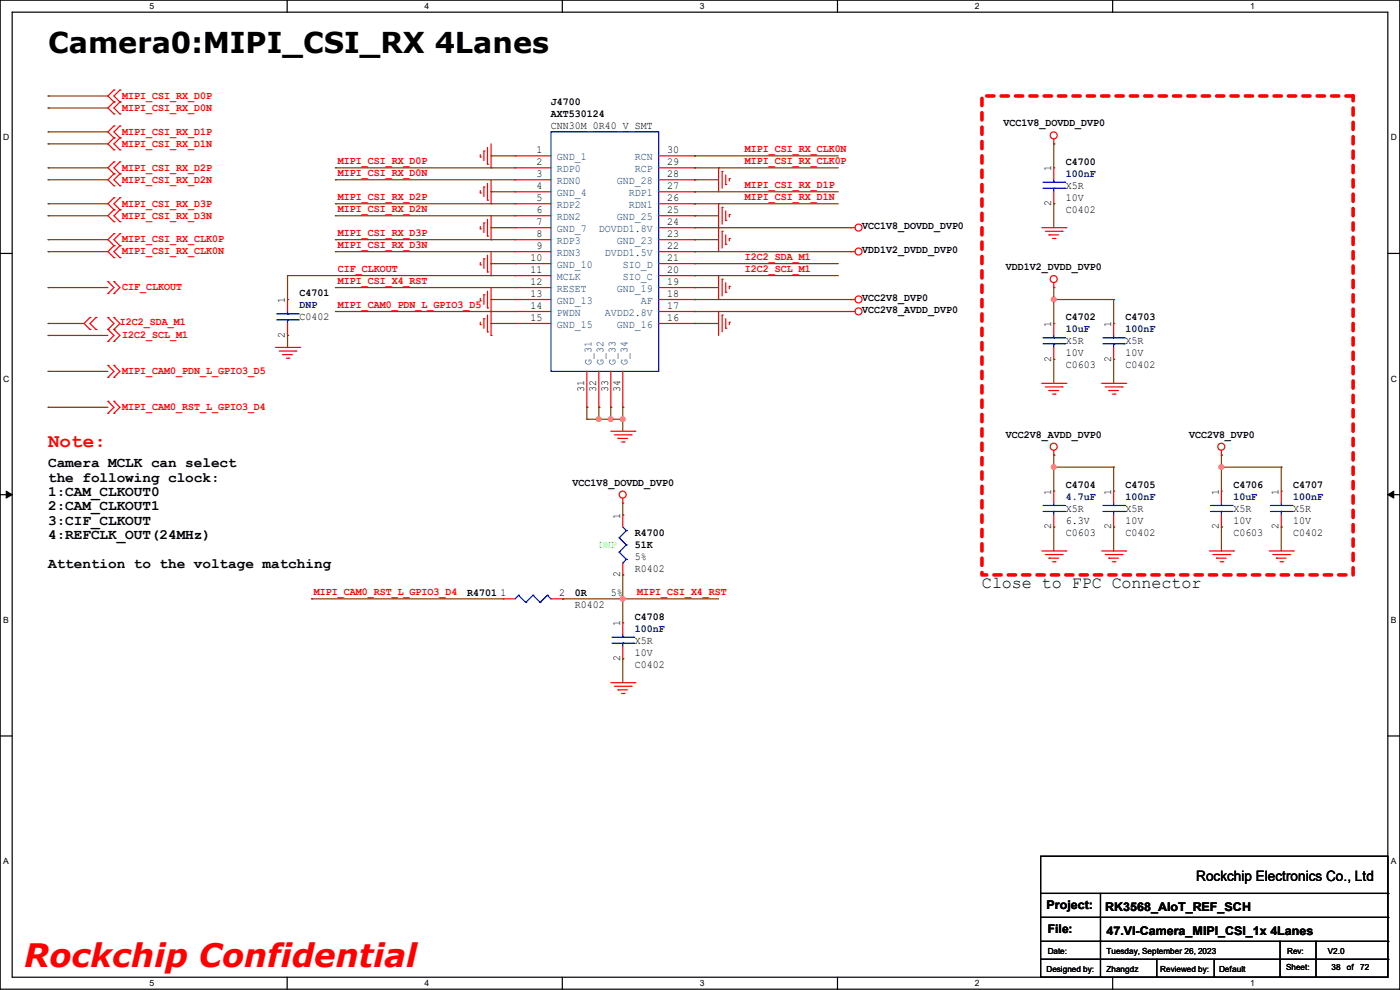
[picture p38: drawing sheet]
<svg xmlns="http://www.w3.org/2000/svg" width="297mm" height="210mm" viewBox="0 0 297 210" stroke-linecap="round" stroke-linejoin="round" font-family="sans-serif">
<defs><g id="words">
<text font-size="6.9" fill="#f00" x="5.1" y="205.1">Rockchip Confidential</text>
<text font-size="6.1" x="10.2" y="11.2">Camera0:MIPI_CSI_RX 4Lanes</text>
<text font-size="4.1" fill="#f00" x="10.2" y="94.9">Note:</text>
<text font-size="3.6" x="208.3" y="124.8">Close to FPC Connector</text>
<g font-size="3">
<text x="10.2" y="99.1">Camera MCLK can select</text>
<text x="10.2" y="102.2">the following clock:</text>
<text x="10.2" y="105.2">1:CAM_CLKOUT0</text>
<text x="10.2" y="108.2">2:CAM_CLKOUT1</text>
<text x="10.2" y="111.3">3:CIF_CLKOUT</text>
<text x="10.2" y="114.3">4:REFCLK_OUT(24MHz)</text>
<text x="10.2" y="120.4">Attention to the voltage matching</text>
<text x="253.8" y="186.9">Rockchip Electronics Co., Ltd</text>
</g>
<g font-size="2.5">
<text x="222" y="192.9">Project:</text>
<text x="222.3" y="198">File:</text>
<text x="234.5" y="193.2">RK3568_AIoT_REF_SCH</text>
<text x="234.7" y="198.2">47.VI-Camera_MIPI_CSI_1x 4Lanes</text>
</g>
<g font-size="2.3" fill="#f00">
<text x="26" y="21">MIPI_CSI_RX_D0P</text>
<text x="26" y="23.5">MIPI_CSI_RX_D0N</text>
<text x="26" y="28.6">MIPI_CSI_RX_D1P</text>
<text x="26" y="31.1">MIPI_CSI_RX_D1N</text>
<text x="71.7" y="34.9">MIPI_CSI_RX_D0P</text>
<text x="158" y="34.9">MIPI_CSI_RX_CLK0P</text>
<text x="158" y="32.3">MIPI_CSI_RX_CLK0N</text>
<text x="26" y="36.2">MIPI_CSI_RX_D2P</text>
<text x="26" y="38.7">MIPI_CSI_RX_D2N</text>
<text x="71.7" y="37.4">MIPI_CSI_RX_D0N</text>
<text x="158" y="40">MIPI_CSI_RX_D1P</text>
<text x="26" y="43.8">MIPI_CSI_RX_D3P</text>
<text x="26" y="46.4">MIPI_CSI_RX_D3N</text>
<text x="71.7" y="42.5">MIPI_CSI_RX_D2P</text>
<text x="71.7" y="45">MIPI_CSI_RX_D2N</text>
<text x="158" y="42.5">MIPI_CSI_RX_D1N</text>
<text x="26" y="51.4">MIPI_CSI_RX_CLK0P</text>
<text x="26" y="54">MIPI_CSI_RX_CLK0N</text>
<text x="71.7" y="50.1">MIPI_CSI_RX_D3P</text>
<text x="71.7" y="52.7">MIPI_CSI_RX_D3N</text>
<text x="71.7" y="57.7">CIF_CLKOUT</text>
<text x="158" y="57.7">I2C2_SCL_M1</text>
<text x="158" y="55.2">I2C2_SDA_M1</text>
<text x="26" y="61.6">CIF_CLKOUT</text>
<text x="71.7" y="65.4">MIPI_CAM0_PDN_L_GPIO3_D5</text>
<text x="71.7" y="60.3">MIPI_CSI_X4_RST</text>
<text x="25.4" y="69">I2C2_SDA_M1</text>
<text x="26" y="71.8">I2C2_SCL_M1</text>
<text x="26" y="79.4">MIPI_CAM0_PDN_L_GPIO3_D5</text>
<text x="26" y="87">MIPI_CAM0_RST_L_GPIO3_D4</text>
<text x="66.6" y="126.3">MIPI_CAM0_RST_L_GPIO3_D4</text>
<text x="135.2" y="126.3">MIPI_CSI_X4_RST</text>
</g>
<g font-size="2.3">
<text x="116.9" y="22.2">J4700</text>
<text x="116.9" y="24.8">AXT530124</text>
<text x="116.9" y="27.3">CNN30M_0R40_V_SMT</text>
<text x="212.9" y="26.8">VCC1V8_DOVDD_DVP0</text>
<text x="113.8" y="32.5">1</text>
<text x="113.8" y="35.1">2</text>
<text x="141.5" y="35.1">29</text>
<text x="141.5" y="32.5">30</text>
<text x="226.1" y="34.9">C4700</text>
<text x="113.8" y="37.6">3</text>
<text x="113.8" y="40.1">4</text>
<text x="141.5" y="40.1">27</text>
<text x="141.5" y="37.6">28</text>
<text x="223" y="36.4" transform="rotate(-90 223 36.4)">1</text>
<text x="226.1" y="40">X5R</text>
<text x="113.8" y="42.7">5</text>
<text x="113.8" y="45.2">6</text>
<text x="113.8" y="47.8">7</text>
<text x="141.5" y="47.8">24</text>
<text x="141.5" y="45.2">25</text>
<text x="141.5" y="42.7">26</text>
<text x="223" y="43.7" transform="rotate(-90 223 43.7)">2</text>
<text x="226.1" y="45.1">C0402</text>
<text x="226.1" y="42.5">10V</text>
<text x="113.8" y="50.3">8</text>
<text x="113.8" y="52.8">9</text>
<text x="141.5" y="52.8">22</text>
<text x="141.5" y="50.3">23</text>
<text x="182.9" y="53.7">VDD1V2_DVDD_DVP0</text>
<text x="182.9" y="48.6">VCC1V8_DOVDD_DVP0</text>
<text x="112.6" y="55.4">10</text>
<text x="112.6" y="57.9">11</text>
<text x="141.5" y="57.9">20</text>
<text x="141.5" y="55.4">21</text>
<text x="213.4" y="57.3">VDD1V2_DVDD_DVP0</text>
<text x="60.5" y="64.3" transform="rotate(-90 60.5 64.3)">1</text>
<text x="63.5" y="62.9">C4701</text>
<text x="112.6" y="60.5">12</text>
<text x="112.6" y="63">13</text>
<text x="112.6" y="65.5">14</text>
<text x="141.5" y="65.5">17</text>
<text x="141.5" y="63">18</text>
<text x="141.5" y="60.5">19</text>
<text x="182.9" y="63.9">VCC2V8_DVP0</text>
<text x="60.5" y="71.7" transform="rotate(-90 60.5 71.7)">2</text>
<text x="63.5" y="67.9">C0402</text>
<text x="112.6" y="68.1">15</text>
<text x="141.5" y="68.1">16</text>
<text x="182.9" y="66.4">VCC2V8_AVDD_DVP0</text>
<text x="223" y="69.4" transform="rotate(-90 223 69.4)">1</text>
<text x="226.1" y="67.9">C4702</text>
<text x="235.7" y="69.4" transform="rotate(-90 235.7 69.4)">1</text>
<text x="238.8" y="67.9">C4703</text>
<text x="223" y="76.8" transform="rotate(-90 223 76.8)">2</text>
<text x="226.1" y="73">X5R</text>
<text x="226.1" y="75.6">10V</text>
<text x="235.7" y="76.8" transform="rotate(-90 235.7 76.8)">2</text>
<text x="238.8" y="73">X5R</text>
<text x="238.8" y="75.6">10V</text>
<text x="124" y="83.1" transform="rotate(-90 124 83.1)">31</text>
<text x="126.5" y="83.1" transform="rotate(-90 126.5 83.1)">32</text>
<text x="129" y="83.1" transform="rotate(-90 129 83.1)">33</text>
<text x="131.6" y="83.1" transform="rotate(-90 131.6 83.1)">34</text>
<text x="226.1" y="78.1">C0603</text>
<text x="238.8" y="78.1">C0402</text>
<text x="213.4" y="92.8">VCC2V8_AVDD_DVP0</text>
<text x="252.3" y="92.8">VCC2V8_DVP0</text>
<text x="121.5" y="103">VCC1V8_DOVDD_DVP0</text>
<text x="223" y="104.9" transform="rotate(-90 223 104.9)">1</text>
<text x="226.1" y="103.5">C4704</text>
<text x="235.7" y="104.9" transform="rotate(-90 235.7 104.9)">1</text>
<text x="238.8" y="103.5">C4705</text>
<text x="258.6" y="104.9" transform="rotate(-90 258.6 104.9)">1</text>
<text x="261.7" y="103.5">C4706</text>
<text x="271.3" y="104.9" transform="rotate(-90 271.3 104.9)">1</text>
<text x="274.4" y="103.5">C4707</text>
<text x="131.6" y="110" transform="rotate(-90 131.6 110)">1</text>
<text x="134.7" y="113.7">R4700</text>
<text x="223" y="112.3" transform="rotate(-90 223 112.3)">2</text>
<text x="226.1" y="113.7">C0603</text>
<text x="226.1" y="108.6">X5R</text>
<text x="226.1" y="111.1">6.3V</text>
<text x="235.7" y="112.3" transform="rotate(-90 235.7 112.3)">2</text>
<text x="238.8" y="113.7">C0402</text>
<text x="238.8" y="108.6">X5R</text>
<text x="238.8" y="111.1">10V</text>
<text x="258.6" y="112.3" transform="rotate(-90 258.6 112.3)">2</text>
<text x="261.7" y="113.7">C0603</text>
<text x="261.7" y="108.6">X5R</text>
<text x="261.7" y="111.1">10V</text>
<text x="271.3" y="112.3" transform="rotate(-90 271.3 112.3)">2</text>
<text x="274.4" y="113.7">C0402</text>
<text x="274.4" y="108.6">X5R</text>
<text x="274.4" y="111.1">10V</text>
<text x="134.7" y="116.2">51K</text>
<text x="134.7" y="118.7">5%</text>
<text x="131.6" y="122.5" transform="rotate(-90 131.6 122.5)">2</text>
<text x="134.7" y="121.3">R0402</text>
<text x="99.1" y="126.4">R4701</text>
<text x="106.2" y="126.5">1</text>
<text x="118.7" y="126.5">2</text>
<text x="122" y="126.4">0R</text>
<text x="122" y="128.9">R0402</text>
<text x="129.6" y="126.4">5%</text>
<text x="134.7" y="131.4">C4708</text>
<text x="131.6" y="132.9" transform="rotate(-90 131.6 132.9)">1</text>
<text x="134.7" y="136.5">X5R</text>
<text x="131.6" y="140.3" transform="rotate(-90 131.6 140.3)">2</text>
<text x="134.7" y="141.6">C0402</text>
<text x="134.7" y="139.1">10V</text>
</g>
<g font-size="2.3" fill="#004080">
<text x="118.2" y="34">GND_1</text>
<text x="134.7" y="34">RCN</text>
<text x="118.2" y="36.5">RDP0</text>
<text x="118.2" y="39.1">RDN0</text>
<text x="118.2" y="41.6">GND_4</text>
<text x="130.9" y="39.1">GND_28</text>
<text x="133.4" y="41.6">RDP1</text>
<text x="134.7" y="36.5">RCP</text>
<text x="118.2" y="44.2">RDP2</text>
<text x="118.2" y="46.7">RDN2</text>
<text x="130.9" y="46.7">GND_25</text>
<text x="133.4" y="44.2">RDN1</text>
<text x="118.2" y="49.2">GND_7</text>
<text x="118.2" y="51.8">RDP3</text>
<text x="127" y="49.2">DOVDD1.8V</text>
<text x="130.9" y="51.8">GND_23</text>
<text x="118.2" y="54.3">RDN3</text>
<text x="118.2" y="56.9">GND_10</text>
<text x="118.2" y="59.4">MCLK</text>
<text x="128.3" y="54.3">DVDD1.5V</text>
<text x="132.1" y="59.4">SIO_C</text>
<text x="132.1" y="56.9">SIO_D</text>
<text x="118.2" y="61.9">RESET</text>
<text x="118.2" y="64.5">GND_13</text>
<text x="130.9" y="61.9">GND_19</text>
<text x="135.9" y="64.5">AF</text>
<text x="118.2" y="67">PWDN</text>
<text x="118.2" y="69.6">GND_15</text>
<text x="128.3" y="67">AVDD2.8V</text>
<text x="130.9" y="69.6">GND_16</text>
<text x="125.5" y="77.5" transform="rotate(-90 125.5 77.5)">G_31</text>
<text x="128" y="77.5" transform="rotate(-90 128 77.5)">G_32</text>
<text x="130.6" y="77.5" transform="rotate(-90 130.6 77.5)">G_33</text>
<text x="133.1" y="77.5" transform="rotate(-90 133.1 77.5)">G_34</text>
</g>
<g font-size="2.3" fill="#000080">
<text x="226.1" y="37.5">100nF</text>
<text x="63.5" y="65.4">DNP</text>
<text x="226.1" y="70.5">10uF</text>
<text x="238.8" y="70.5">100nF</text>
<text x="226.1" y="106">4.7uF</text>
<text x="238.8" y="106">100nF</text>
<text x="261.7" y="106">10uF</text>
<text x="274.4" y="106">100nF</text>
<text x="134.7" y="134">100nF</text>
</g>
<text font-size="2.3" fill="#0f0" x="127" y="116.2">DNP</text>
<g font-size="1.8">
<text x="31.7" y="1.9">5</text>
<text x="90.1" y="1.9">4</text>
<text x="148.5" y="1.9">3</text>
<text x="206.8" y="1.9">2</text>
<text x="265.2" y="1.9">1</text>
<text x=".7" y="29.8">D</text>
<text x="295.1" y="29.8">D</text>
<text x=".7" y="80.9">C</text>
<text x="295.1" y="80.9">C</text>
<text x=".7" y="132.1">B</text>
<text x="295.1" y="132.1">B</text>
<text x=".7" y="183.3">A</text>
<text x="295.1" y="183.3">A</text>
<text x="222.3" y="202.3">Date:</text>
<text x="234.7" y="202.3">Tuesday, September 26, 2023</text>
<text x="273.1" y="202.3">Rev:</text>
<text x="281.7" y="202.3">V2.0</text>
<text x="31.7" y="209.2">5</text>
<text x="90.1" y="209.2">4</text>
<text x="148.5" y="209.2">3</text>
<text x="206.8" y="209.2">2</text>
<text x="222" y="206.1">Designed by:</text>
<text x="234.7" y="206.1">Zhangdz</text>
<text x="246.2" y="206.1">Reviewed by:</text>
<text x="258.6" y="206.1">Default</text>
<text x="265.2" y="209.2">1</text>
<text x="272.8" y="205.9">Sheet:</text>
<text x="282.5" y="205.9">38</text>
<text x="285.7" y="205.9">of</text>
<text x="288.6" y="205.9">72</text>
</g>
</g></defs>
<path d="M0 0h297v209.8h-297zM2.6 2.6h291.8v204.7h-291.8z" fill="none" stroke="#000" stroke-width=".25"/>
<g fill="#fff">
<path d="M31.7 .3h1v2h-1z"/>
<path d="M31.7 207.6h1v1.9h-1z"/>
</g>
<path d="M60.9 0v2.6M60.9 207.3v2.5" fill="none" stroke="#000" stroke-width=".25"/>
<g fill="#fff">
<path d="M90.1 .3h1v2h-1z"/>
<path d="M90.1 207.6h1v1.9h-1z"/>
</g>
<path d="M119.3 0v2.6M119.3 207.3v2.5" fill="none" stroke="#000" stroke-width=".25"/>
<g fill="#fff">
<path d="M148.5 .3h.9v2h-.9z"/>
<path d="M148.5 207.6h.9v1.9h-.9z"/>
</g>
<path d="M177.7 0v2.6M177.7 207.3v2.5" fill="none" stroke="#000" stroke-width=".25"/>
<g fill="#fff">
<path d="M206.8 .3h1v2h-1z"/>
<path d="M206.8 207.6h1v1.9h-1z"/>
</g>
<path d="M236.1 0v2.6M236.1 207.3v2.5" fill="none" stroke="#000" stroke-width=".25"/>
<g fill="#fff">
<path d="M265.2 .3h1v2h-1z"/>
<path d="M265.2 207.6h1v1.9h-1z"/>
<path d="M.7 28.2h1.2v1.9h-1.2z"/>
<path d="M295.1 28.2h1.2v1.9h-1.2z"/>
<path d="M.7 79.3h1.2v2h-1.2z"/>
<path d="M295.1 79.3h1.2v2h-1.2z"/>
</g>
<path d="M0 53.8h2.6M294.4 53.8h2.6" fill="none" stroke="#000" stroke-width=".25"/>
<g fill="#fff">
<path d="M.7 130.5h1.2v2h-1.2z"/>
<path d="M295.1 130.5h1.1v2h-1.1z"/>
</g>
<path d="M0 104.9h2.6M294.4 104.9h2.6" fill="none" stroke="#000" stroke-width=".25"/>
<path d="M1.3 104.2l1.3 .7-1.3 .8zM294.4 104.9l1.3-.7v1.5z" fill="#000" stroke="#000" stroke-width=".21"/>
<g fill="#fff">
<path d="M.7 181.7h1.2v2h-1.2z"/>
<path d="M295.1 181.7h1.1v2h-1.1z"/>
</g>
<g fill="none" stroke="#000" stroke-width=".25">
<path d="M0 156.1h2.6M294.4 156.1h2.6M220.8 181.7h73.6v25.6h-73.6zM220.8 189.5h73.6M220.8 194.6h73.6M220.8 199.7h73.6M233.5 189.5v17.8M271.6 199.7v7.6M279.2 199.7v7.6M294.4 189.5h.1M294.4 194.6h.1M294.4 199.7h.1"/>
<path d="M220.8 203.5h73.6M233.5 207.3h.1M245.4 207.3h.1M245.4 203.5v3.8M257.6 207.3h.1M257.6 203.5v3.8M271.6 207.3h.1M279.2 207.3h.1M294.4 203.5h.1"/>
</g>
<path d="M208.3 20.4h78.8v101.6h-78.8z" fill="none" stroke="#f00" stroke-width=".76" stroke-dasharray="1.5 1.5"/>
<g fill="none" stroke="#f00" stroke-width=".25">
<path d="M24.2 19.1h.1M24.2 19.1l-1.3 1.3 1.3 1.2M25.4 19.1h.1M25.4 19.1l-1.2 1.3 1.2 1.2M24.2 21.6h.1M24.2 24.2h.1M24.2 26.7h.1M24.2 29.3h.1M24.2 31.8h.1M24.2 34.3h.1M24.2 36.9h.1M24.2 39.4h.1"/>
<path d="M24.2 21.6l-1.3 1.3 1.3 1.3M24.2 26.7l-1.3 1.3 1.3 1.3M24.2 29.3l-1.3 1.2 1.3 1.3M24.2 34.3l-1.3 1.3 1.3 1.3M24.2 36.9l-1.3 1.2 1.3 1.3M25.4 21.6h.1M25.4 24.2h.1M25.4 29.3h.1M25.4 26.7h.1M25.4 31.8h.1M25.4 36.9h.1M25.4 34.3h.1"/>
<path d="M25.4 39.4h.1M25.4 21.6l-1.2 1.3 1.2 1.3M25.4 26.7l-1.2 1.3 1.2 1.3M25.4 29.3l-1.2 1.2 1.2 1.3M25.4 34.3l-1.2 1.3 1.2 1.3M25.4 36.9l-1.2 1.2 1.2 1.3M101.9 33.3h.1M101.9 32.8v.5M102.7 32h.1M102.7 39.7h.1M102.7 32v2.1M102.7 39.7v2"/>
<path d="M103.4 34.8h.1M103.4 31.3v3.5M103.4 38.9v3.6M104.2 35.6h.1M104.2 30.5v5.1M104.2 38.1v5.1M109.3 33.1h.1M109.3 35.6h.1M109.3 38.1h.1M109.3 33.1h7.6M109.3 35.6h7.6M109.3 38.1h7.6"/>
<path d="M139.7 33.1h7.7M139.7 35.6h7.7M139.7 38.1h7.7M147.4 38.1h.1M147.4 35.6h.1M147.4 33.1h.1M152.4 35.6h.1M152.4 35.6v5.1M153.2 36.4h.1M153.2 36.4v3.5M154 39.2h.1M154 37.1v2.1"/>
<path d="M154.7 37.9h.1M154.7 37.9v.5M223.6 30.5h.1M223.6 35.6h.1M223.6 29.5v1M223.6 35.6v2.5M22.9 59.7h.1M22.9 59.7l1.3 1.3-1.3 1.3M24.2 42h.1M24.2 44.5h.1M24.2 47h.1M24.2 49.6h.1"/>
<path d="M24.2 52.1h.1M24.2 54.7h.1M24.2 59.7h.1M24.2 42l-1.3 1.2 1.3 1.3M24.2 44.5l-1.3 1.3 1.3 1.2M24.2 49.6l-1.3 1.2 1.3 1.3M24.2 52.1l-1.3 1.3 1.3 1.3M24.2 59.7l1.2 1.3-1.2 1.3M25.4 44.5h.1M25.4 42h.1M25.4 47h.1M25.4 52.1h.1"/>
<path d="M25.4 49.6h.1M25.4 54.7h.1M25.4 42l-1.2 1.2 1.2 1.3M25.4 44.5l-1.2 1.3 1.2 1.2M25.4 49.6l-1.2 1.2 1.2 1.3M25.4 52.1l-1.2 1.3 1.2 1.3M101.9 40.9h.1M101.9 48.6h.1M101.9 56.2h.1M101.9 40.4v.5M101.9 48v.6M101.9 55.7v.5"/>
<path d="M102.7 47.3h.1M102.7 54.9h.1M102.7 47.3v2M102.7 54.9v2M103.4 42.5h.1M103.4 50.1h.1M103.4 57.7h.1M103.4 46.5v3.6M103.4 54.1v3.6M104.2 43.2h.1M104.2 50.8h.1M104.2 58.5h.1"/>
<path d="M104.2 45.8v5M104.2 53.4v5.1M109.3 40.7h.1M109.3 43.2h.1M109.3 45.8h.1M109.3 48.3h.1M109.3 50.8h.1M109.3 53.4h.1M109.3 55.9h.1M109.3 58.5h.1M109.3 48.3h7.6M109.3 53.4h7.6"/>
<path d="M109.3 40.7h7.6M109.3 43.2h7.6M109.3 45.8h7.6M109.3 50.8h7.6M109.3 55.9h7.6M109.3 58.5h7.6M139.7 48.3h7.7M139.7 53.4h7.7M139.7 40.7h7.7M139.7 43.2h7.7M139.7 45.8h7.7M139.7 50.8h7.7"/>
<path d="M139.7 55.9h7.7M139.7 58.5h7.7M147.4 58.5h.1M147.4 55.9h.1M147.4 53.4h.1M147.4 50.8h.1M147.4 48.3h.1M147.4 45.8h.1M147.4 43.2h.1M147.4 40.7h.1M152.4 43.2h.1M152.4 48.3h.1"/>
<path d="M152.4 58.5h.1M152.4 43.2v10.2M152.4 58.5v5M153.2 44h.1M153.2 49.1h.1M153.2 59.2h.1M153.2 44v3.5M153.2 49.1v3.5M153.2 59.2v3.6M154 46.8h.1M154 51.9h.1M154 44.7v2.1"/>
<path d="M154 49.8v2.1M154 60v2M154.7 45.5h.1M154.7 50.6h.1M154.7 45.5v.5M154.7 50.6v.5M180.4 53.4h.1M180.4 48.3h.1M180.4 48.3h1M180.4 53.4h1M221 48.3h5.1M221.8 49.1h3.5"/>
<path d="M222.5 49.8h.1M222.5 49.8h2.1M223.3 50.6h.5M223.6 43.2h.1M223.6 40.7v2.5M223.6 60v1M223.8 50.6h.1M225.3 49.1h.1M226.1 48.3h.1M19.1 67.4h.1M19.1 69.9h.1M19.1 67.4l-1.3 1.2 1.3 1.3"/>
<path d="M20.4 69.9h.1M20.4 67.4h.1M20.4 67.4l-1.3 1.2 1.3 1.3M22.9 77.5h.1M22.9 69.9h.1M22.9 67.4h.1M22.9 62.3h.1M22.9 72.4h.1M22.9 77.5l1.3 1.3-1.3 1.3M22.9 67.4l1.3 1.2-1.3 1.3M22.9 69.9l1.3 1.3-1.3 1.2M24.2 77.5h.1"/>
<path d="M24.2 69.9h.1M24.2 67.4h.1M24.2 62.3h.1M24.2 72.4h.1M24.2 77.5l1.2 1.3-1.2 1.3M24.2 67.4l1.2 1.2-1.2 1.3M24.2 69.9l1.2 1.3-1.2 1.2M58.5 73.7h5M59.2 74.5h3.6M60 75.2h.1M60 75.2h2M60.7 76h.6"/>
<path d="M61 63.5h.1M61 71.2h.1M61 63.5v2.6M61 68.6v2.6M61.3 76h.1M62.8 74.5h.1M63.5 73.7h.1M101.9 63.8h.1M101.9 68.9h.1M101.9 63.3v.5M101.9 68.4v.5M102.7 62.5h.1"/>
<path d="M102.7 67.6h.1M102.7 62.5v2.1M102.7 67.6v2M103.4 65.3h.1M103.4 70.4h.1M103.4 61.8v3.5M103.4 66.8v3.6M104.2 66.1h.1M104.2 71.2h.1M104.2 61v10.2M109.3 61h.1M109.3 63.5h.1"/>
<path d="M109.3 66.1h.1M109.3 68.6h.1M109.3 66.1h7.6M109.3 63.5h7.6M109.3 61h7.6M109.3 68.6h7.6M124.5 78.8v7.6M127 78.8v7.6M129.6 78.8v7.6M132.1 78.8v7.6M139.7 66.1h7.7M139.7 63.5h7.7"/>
<path d="M139.7 61h7.7M139.7 68.6h7.7M147.4 68.6h.1M147.4 66.1h.1M147.4 63.5h.1M147.4 61h.1M152.4 66.1h.1M152.4 66.1v5.1M153.2 66.8h.1M153.2 66.8v3.6M154 62h.1M154 69.6h.1"/>
<path d="M154 67.6v2M154.7 60.7h.1M154.7 68.4h.1M154.7 60.7v.6M154.7 68.4v.5M180.4 66.1h.1M180.4 63.5h.1M180.4 66.1h1M180.4 63.5h1M223.6 61h.1M223.6 68.6h.1M223.6 76.2h.1"/>
<path d="M223.6 68.6v2.6M223.6 73.7v2.5M236.3 68.6h.1M236.3 76.2h.1M236.3 68.6v2.6M236.3 73.7v2.5M22.9 80.1h.1M22.9 87.7h.1M22.9 85.1h.1M22.9 85.1l1.3 1.3-1.3 1.3M24.2 80.1h.1M24.2 87.7h.1"/>
<path d="M24.2 85.1h.1M24.2 85.1l1.2 1.3-1.2 1.3M124.5 86.4h.1M127 86.4h.1M129.6 86.4h.1M129.6 91.5h5.1M130.3 92.2h3.6M131.1 93h.1M131.1 93h2M131.9 93.8h.5M132.1 86.4h.1M132.4 93.8h.1"/>
<path d="M133.9 92.2h.1M134.7 91.5h.1M221 81.3h5.1M221.8 82.1h3.5M222.5 82.8h.1M222.5 82.8h2.1M223.3 83.6h.5M223.6 96.6h.1M223.6 95.5v1.1M223.8 83.6h.1M225.3 82.1h.1M226.1 81.3h.1"/>
<path d="M233.7 81.3h5.1M234.5 82.1h3.5M235.2 82.8h.1M235.2 82.8h2.1M236 83.6h.5M236.5 83.6h.1M238 82.1h.1M238.8 81.3h.1M259.1 96.6h.1M259.1 95.5v1.1M132.1 106.7h.1M132.1 109.3h.1"/>
<path d="M132.1 105.7v1M132.1 109.3v2.5M132.1 119.4v2.6M221 116.9h5.1M221.8 117.6h3.5M222.5 118.4h.1M222.5 118.4h2.1M223.3 119.2h.5M223.6 104.2h.1M223.6 111.8h.1M223.6 104.2v2.5M223.6 109.3v2.5"/>
<path d="M223.8 119.2h.1M225.3 117.6h.1M226.1 116.9h.1M233.7 116.9h5.1M234.5 117.6h3.5M235.2 118.4h.1M235.2 118.4h2.1M236 119.2h.5M236.3 104.2h.1M236.3 111.8h.1M236.3 104.2v2.5M236.3 109.3v2.5"/>
<path d="M236.5 119.2h.1M238 117.6h.1M238.8 116.9h.1M256.6 116.9h5.1M257.3 117.6h3.6M258.1 118.4h.1M258.1 118.4h2M258.9 119.2h.5M259.1 104.2h.1M259.1 111.8h.1M259.1 104.2v2.5M259.1 109.3v2.5"/>
<path d="M259.4 119.2h.1M260.9 117.6h.1M261.7 116.9h.1M269.3 116.9h5.1M270 117.6h3.6M270.8 118.4h.1M270.8 118.4h2M271.6 119.2h.5M271.8 104.2h.1M271.8 111.8h.1M271.8 104.2v2.5M271.8 109.3v2.5"/>
<path d="M272.1 119.2h.1M273.6 117.6h.1M274.4 116.9h.1M106.7 127h.1M106.7 127h2.6M116.9 127h2.5M119.4 127h.1M132.1 132.1h.1M132.1 139.7h.1M132.1 122h.1M132.1 132.1v2.6M132.1 137.2v2.5"/>
<path d="M129.6 144.8h5.1M130.3 145.6h3.6M131.1 146.3h.1M131.1 146.3h2M131.9 147.1h.5M132.4 147.1h.1M133.9 145.6h.1M134.7 144.8h.1"/>
<circle cx="223.5" cy="28.7" r=".74"/>
<circle cx="182.1" cy="53.4" r=".74"/>
<circle cx="182.1" cy="48.3" r=".74"/>
<circle cx="223.5" cy="59.2" r=".74"/>
<circle cx="182.1" cy="63.5" r=".74"/>
<circle cx="182.1" cy="66.1" r=".74"/>
<circle cx="223.5" cy="94.8" r=".74"/>
<circle cx="259.1" cy="94.8" r=".74"/>
<circle cx="132.1" cy="104.9" r=".74"/>
</g>
<g fill="none" stroke="#00f" stroke-width=".25">
<path d="M116.9 28h22.8v50.8h-22.8zM221.3 39.9h4.5M221.3 38.7h4.5M223.6 38.7h.1M223.6 39.9h.1M223.6 38.1v.6M223.6 39.9v.8M225.8 39.9h.1M225.8 38.7h.1M58.7 67.9h4.6M58.7 66.6h4.6M61 66.6h.1"/>
<path d="M61 67.9h.1M61 66.1v.5M61 67.9v.7M63.3 67.9h.1M63.3 66.6h.1M221.3 72.9h4.5M221.3 71.7h4.5M223.6 71.7h.1M223.6 72.9h.1M223.6 71.2v.5M223.6 72.9v.8M225.8 72.9h.1"/>
<path d="M225.8 71.7h.1M234 72.9h4.5M234 71.7h4.5M236.3 71.7h.1M236.3 72.9h.1M236.3 71.2v.5M236.3 72.9v.8M238.5 72.9h.1M238.5 71.7h.1M131.4 114.1h.1M131.4 117.1h.1M131.4 114.1l1.5 1.5"/>
<path d="M131.4 117.1l1.5 1.6M132.1 119.4h.1M132.1 111.8l.8 .8M132.9 112.6h.1M132.9 115.6h.1M132.9 118.7h.1M132.9 112.6l-1.5 1.5M132.9 115.6l-1.5 1.5M132.9 118.7l-.8 .7M221.3 108.5h4.5M221.3 107.2h4.5M223.6 107.2h.1"/>
<path d="M223.6 108.5h.1M223.6 106.7v.5M223.6 108.5v.8M225.8 108.5h.1M225.8 107.2h.1M234 108.5h4.5M234 107.2h4.5M236.3 107.2h.1M236.3 108.5h.1M236.3 106.7v.5M236.3 108.5v.8M238.5 108.5h.1"/>
<path d="M238.5 107.2h.1M256.8 108.5h4.6M256.8 107.2h4.6M259.1 107.2h.1M259.1 108.5h.1M259.1 106.7v.5M259.1 108.5v.8M261.4 108.5h.1M261.4 107.2h.1M269.5 108.5h4.6M269.5 107.2h4.6M271.8 107.2h.1"/>
<path d="M271.8 108.5h.1M271.8 106.7v.5M271.8 108.5v.8M274.1 108.5h.1M274.1 107.2h.1M110 126.3h.1M110 126.3l-.7 .7M110 126.3l1.5 1.5M111.5 127.8h.1M113.1 126.3h.1M113.1 126.3l-1.6 1.5M113.1 126.3l1.5 1.5"/>
<path d="M114.6 127.8h.1M116.1 126.3h.1M116.1 126.3l-1.5 1.5M116.1 126.3l.8 .7M116.9 127h.1M129.8 136.4h4.6M129.8 135.2h4.6M132.1 135.2h.1M132.1 136.4h.1M132.1 134.7v.5M132.1 136.4v.8M134.4 136.4h.1"/>
<path d="M134.4 135.2h.1"/>
</g>
<g fill="none" stroke="#804000" stroke-width=".25">
<path d="M10.2 38.1h.1M10.2 35.6h.1M10.2 30.5h.1M10.2 28h.1M10.2 22.9h.1M10.2 20.4h.1M10.2 38.1h12.7M10.2 35.6h12.7M10.2 30.5h12.7M10.2 28h12.7M10.2 22.9h12.7M10.2 20.4h12.7"/>
<path d="M71.2 35.6h.1M71.2 38.1h.1M71.2 38.1h38.1M71.2 35.6h38.1M104.2 33.1h.1M104.2 33.1h5.1M147.4 38.1h.1M147.4 35.6h.1M147.4 33.1h.1M147.4 38.1h5M147.4 35.6h30.4M147.4 33.1h30.4"/>
<path d="M223.6 30.5h.1M223.6 30.5v5.1M10.2 53.4h.1M10.2 50.8h.1M10.2 45.8h.1M10.2 43.2h.1M10.2 53.4h12.7M10.2 50.8h12.7M10.2 45.8h12.7M10.2 43.2h12.7M61 58.5h.1M61 58.5h48.3"/>
<path d="M61 58.5v5M71.2 50.8h.1M71.2 53.4h.1M71.2 43.2h.1M71.2 45.8h.1M71.2 53.4h38.1M71.2 50.8h38.1M71.2 45.8h38.1M71.2 43.2h38.1M104.2 40.7h.1M104.2 48.3h.1M104.2 55.9h.1"/>
<path d="M104.2 48.3h5.1M104.2 55.9h5.1M104.2 40.7h5.1M109.3 58.5h.1M147.4 50.8h.1M147.4 53.4h.1M147.4 48.3h.1M147.4 58.5h.1M147.4 55.9h.1M147.4 45.8h.1M147.4 40.7h.1M147.4 43.2h.1"/>
<path d="M147.4 53.4h33M147.4 50.8h5M147.4 45.8h5M147.4 43.2h30.4M147.4 58.5h30.4M147.4 48.3h33M147.4 55.9h30.4M147.4 40.7h30.4M223.6 43.2h.1M223.6 43.2v5.1M10.2 68.6h.1M10.2 71.2h.1"/>
<path d="M10.2 78.8h.1M10.2 61h.1M10.2 68.6h7.6M10.2 71.2h12.7M10.2 78.8h12.7M10.2 61h12.7M61 71.2h.1M61 71.2v2.5M71.2 66.1h.1M71.2 61h.1M71.2 66.1h38.1M71.2 61h38.1"/>
<path d="M104.2 63.5h.1M104.2 68.6h.1M104.2 68.6h5.1M104.2 63.5h5.1M147.4 68.6h.1M147.4 63.5h.1M147.4 66.1h.1M147.4 61h.1M147.4 68.6h5M147.4 66.1h33M147.4 63.5h33M147.4 61h5"/>
<path d="M223.6 63.5h.1M223.6 61h.1M223.6 76.2h.1M223.6 63.5h12.7M223.6 61v7.6M223.6 76.2v5.1M236.3 76.2h.1M236.3 63.5h.1M236.3 63.5v5.1M236.3 76.2v5.1M10.2 86.4h.1M10.2 86.4h12.7"/>
<path d="M124.5 86.4h.1M124.5 88.9h.1M124.5 86.4v2.5M124.5 88.9h7.6M127 86.4h.1M127 88.9h.1M127 86.4v2.5M129.6 86.4h.1M129.6 88.9h.1M129.6 86.4v2.5M132.1 86.4h.1M132.1 88.9h.1"/>
<path d="M132.1 86.4v5.1M223.6 99.1h.1M223.6 96.6h.1M223.6 96.6v7.6M223.6 99.1h12.7M236.3 99.1h.1M236.3 99.1v5.1M259.1 99.1h.1M259.1 96.6h.1M259.1 99.1h12.7M259.1 96.6v7.6M271.8 99.1h.1"/>
<path d="M271.8 99.1v5.1M132.1 109.3h.1M132.1 106.7v2.6M223.6 111.8h.1M223.6 111.8v5.1M236.3 111.8h.1M236.3 111.8v5.1M259.1 111.8h.1M259.1 111.8v5.1M271.8 111.8h.1M271.8 111.8v5.1M66.1 127h.1"/>
<path d="M66.1 127h40.6M119.4 127h.1M119.4 127h33M132.1 127h.1M132.1 122h.1M132.1 139.7h.1M132.1 122v10.1M132.1 139.7v5.1"/>
</g>
<g fill="#f0f" stroke="#f0f" stroke-width=".25">
<circle cx="127" cy="88.9" r=".49"/>
<circle cx="132.1" cy="88.9" r=".49"/>
<circle cx="129.6" cy="88.9" r=".49"/>
<circle cx="132.1" cy="127" r=".49"/>
<circle cx="223.5" cy="63.5" r=".49"/>
<circle cx="223.5" cy="99.1" r=".49"/>
<circle cx="259.1" cy="99.1" r=".49"/>
</g>
<use href="#words"/>
</svg>
